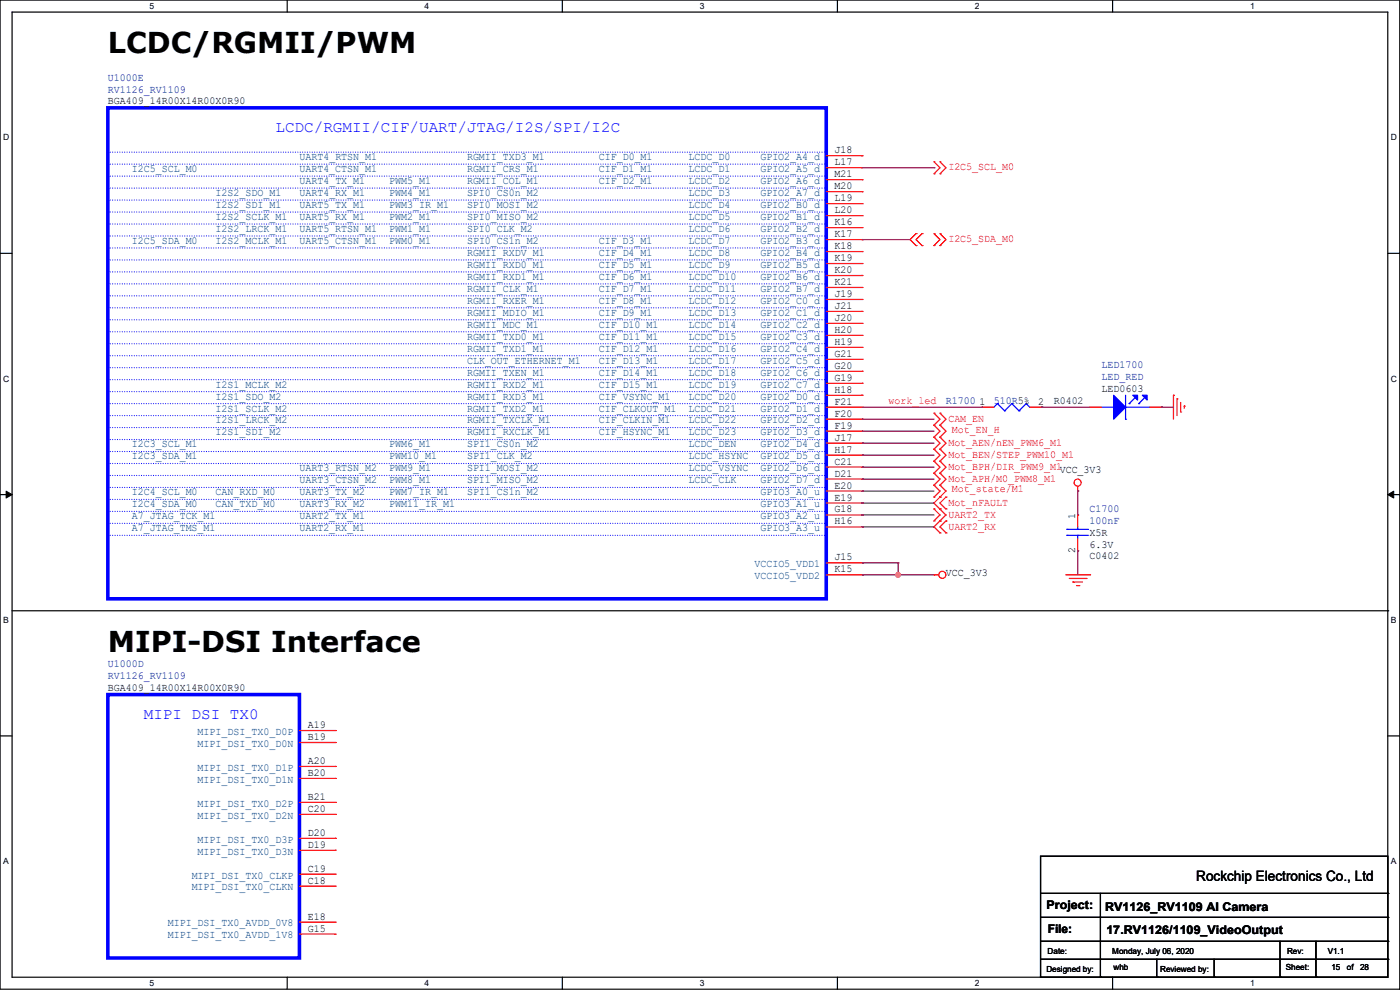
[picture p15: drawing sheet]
<svg xmlns="http://www.w3.org/2000/svg" width="297mm" height="210mm" viewBox="0 0 297 210" stroke-linecap="round" stroke-linejoin="round" font-family="sans-serif">
<defs><g id="words">
<g font-size="6.1">
<text x="22.9" y="11.2">LCDC/RGMII/PWM</text>
<text x="22.9" y="138.2">MIPI-DSI Interface</text>
</g>
<g font-size="3.3" fill="#00f">
<text x="58.4" y="28.1">LCDC/RGMII/CIF/UART/JTAG/I2S/SPI/I2C</text>
<text x="30.5" y="152.5">MIPI DSI TX0</text>
</g>
<text font-size="3" x="253.8" y="186.9">Rockchip Electronics Co., Ltd</text>
<g font-size="2.5">
<text x="222" y="192.9">Project:</text>
<text x="222.3" y="198">File:</text>
<text x="234.5" y="193.1">RV1126_RV1109 AI Camera</text>
<text x="234.7" y="198.2">17.RV1126/1109_VideoOutput</text>
</g>
<g font-size="2.3" fill="#000080">
<text x="22.9" y="17.1">U1000E</text>
<text x="22.9" y="19.6">RV1126_RV1109</text>
<text x="233.7" y="78">LED1700</text>
<text x="233.7" y="80.6">LED_RED</text>
<text x="200.7" y="85.7">R1700</text>
<text x="210.8" y="85.7">510R5%</text>
<text x="231.2" y="108.5">C1700</text>
<text x="231.2" y="111.1">100nF</text>
<text x="22.9" y="141.5">U1000D</text>
<text x="22.9" y="144.1">RV1126_RV1109</text>
</g>
<g font-size="2.3">
<text x="22.9" y="22.2">BGA409_14R00X14R00X0R90</text>
<text x="177.1" y="32.5">J18</text>
<text x="177.1" y="35.1">L17</text>
<text x="177.1" y="37.6">M21</text>
<text x="177.1" y="40.1">M20</text>
<text x="177.1" y="42.7">L19</text>
<text x="177.1" y="45.2">L20</text>
<text x="177.1" y="47.8">K16</text>
<text x="177.1" y="50.3">K17</text>
<text x="177.1" y="52.8">K18</text>
<text x="177.1" y="55.4">K19</text>
<text x="177.1" y="57.9">K20</text>
<text x="177.1" y="60.5">K21</text>
<text x="177.1" y="63">J19</text>
<text x="177.1" y="65.5">J21</text>
<text x="177.1" y="68.1">J20</text>
<text x="177.1" y="70.6">H20</text>
<text x="177.1" y="73.2">H19</text>
<text x="177.1" y="75.7">G21</text>
<text x="177.1" y="78.2">G20</text>
<text x="177.1" y="80.8">G19</text>
<text x="177.1" y="83.3">H18</text>
<text x="233.7" y="83.1">LED0603</text>
<text x="177.1" y="85.9">F21</text>
<text x="177.1" y="88.4">F20</text>
<text x="207.8" y="85.9">1</text>
<text x="220.2" y="85.9">2</text>
<text x="223.5" y="85.7">R0402</text>
<text x="177.1" y="90.9">F19</text>
<text x="177.1" y="93.5">J17</text>
<text x="177.1" y="96">H17</text>
<text x="177.1" y="98.6">C21</text>
<text x="177.1" y="101.1">D21</text>
<text x="224.8" y="100.4">VCC_3V3</text>
<text x="177.1" y="103.6">E20</text>
<text x="177.1" y="106.2">E19</text>
<text x="177.1" y="108.7">G18</text>
<text x="177.1" y="111.3">H16</text>
<text x="228.1" y="110" transform="rotate(-90 228.1 110)">1</text>
<text x="231.2" y="113.6">X5R</text>
<text x="177.1" y="118.9">J15</text>
<text x="228.1" y="117.4" transform="rotate(-90 228.1 117.4)">2</text>
<text x="231.2" y="118.7">C0402</text>
<text x="231.2" y="116.1">6.3V</text>
<text x="177.1" y="121.4">K15</text>
<text x="200.7" y="122.2">VCC_3V3</text>
<text x="22.9" y="146.6">BGA409_14R00X14R00X0R90</text>
<text x="65.3" y="154.4">A19</text>
<text x="65.3" y="157">B19</text>
<text x="65.3" y="164.6">B20</text>
<text x="65.3" y="162.1">A20</text>
<text x="65.3" y="172.2">C20</text>
<text x="65.3" y="169.7">B21</text>
<text x="65.3" y="179.8">D19</text>
<text x="65.3" y="177.3">D20</text>
<text x="65.3" y="184.9">C19</text>
<text x="65.3" y="187.5">C18</text>
<text x="65.3" y="195.1">E18</text>
<text x="65.3" y="197.6">G15</text>
</g>
<g font-size="2.3" fill="#004080">
<text x="63.5" y="34">UART4_RTSN_M1</text>
<text x="99.1" y="34">RGMII_TXD3_M1</text>
<text x="127" y="34">CIF_D0_M1</text>
<text x="146.1" y="34">LCDC_D0</text>
<text x="161.3" y="34">GPIO2_A4_d</text>
<text x="28" y="36.5">I2C5_SCL_M0</text>
<text x="45.7" y="41.6">I2S2_SDO_M1</text>
<text x="63.5" y="36.5">UART4_CTSN_M1</text>
<text x="63.5" y="41.6">UART4_RX_M1</text>
<text x="63.5" y="39">UART4_TX_M1</text>
<text x="82.6" y="41.6">PWM4_M1</text>
<text x="82.6" y="39">PWM5_M1</text>
<text x="99.1" y="41.6">SPI0_CS0n_M2</text>
<text x="99.1" y="39">RGMII_COL_M1</text>
<text x="99.1" y="36.5">RGMII_CRS_M1</text>
<text x="127" y="39">CIF_D2_M1</text>
<text x="127" y="36.5">CIF_D1_M1</text>
<text x="146.1" y="36.5">LCDC_D1</text>
<text x="146.1" y="41.6">LCDC_D3</text>
<text x="146.1" y="39">LCDC_D2</text>
<text x="161.3" y="41.6">GPIO2_A7_d</text>
<text x="161.3" y="39">GPIO2_A6_d</text>
<text x="161.3" y="36.5">GPIO2_A5_d</text>
<text x="45.7" y="44.1">I2S2_SDI_M1</text>
<text x="45.7" y="46.7">I2S2_SCLK_M1</text>
<text x="63.5" y="44.1">UART5_TX_M1</text>
<text x="63.5" y="46.7">UART5_RX_M1</text>
<text x="82.6" y="44.1">PWM3_IR_M1</text>
<text x="82.6" y="46.7">PWM2_M1</text>
<text x="99.1" y="44.1">SPI0_MOSI_M2</text>
<text x="99.1" y="46.7">SPI0_MISO_M2</text>
<text x="146.1" y="44.1">LCDC_D4</text>
<text x="146.1" y="46.7">LCDC_D5</text>
<text x="161.3" y="44.1">GPIO2_B0_d</text>
<text x="161.3" y="46.7">GPIO2_B1_d</text>
<text x="28" y="51.7">I2C5_SDA_M0</text>
<text x="45.7" y="51.7">I2S2_MCLK_M1</text>
<text x="45.7" y="49.2">I2S2_LRCK_M1</text>
<text x="63.5" y="51.7">UART5_CTSN_M1</text>
<text x="63.5" y="49.2">UART5_RTSN_M1</text>
<text x="82.6" y="51.7">PWM0_M1</text>
<text x="82.6" y="49.2">PWM1_M1</text>
<text x="99.1" y="49.2">SPI0_CLK_M2</text>
<text x="99.1" y="51.7">SPI0_CS1n_M2</text>
<text x="127" y="51.7">CIF_D3_M1</text>
<text x="146.1" y="51.7">LCDC_D7</text>
<text x="146.1" y="49.2">LCDC_D6</text>
<text x="161.3" y="49.2">GPIO2_B2_d</text>
<text x="161.3" y="51.7">GPIO2_B3_d</text>
<text x="99.1" y="54.3">RGMII_RXDV_M1</text>
<text x="99.1" y="56.8">RGMII_RXD0_M1</text>
<text x="99.1" y="59.4">RGMII_RXD1_M1</text>
<text x="127" y="54.3">CIF_D4_M1</text>
<text x="127" y="56.8">CIF_D5_M1</text>
<text x="127" y="59.4">CIF_D6_M1</text>
<text x="146.1" y="54.3">LCDC_D8</text>
<text x="146.1" y="56.8">LCDC_D9</text>
<text x="146.1" y="59.4">LCDC_D10</text>
<text x="161.3" y="54.3">GPIO2_B4_d</text>
<text x="161.3" y="56.8">GPIO2_B5_d</text>
<text x="161.3" y="59.4">GPIO2_B6_d</text>
<text x="99.1" y="61.9">RGMII_CLK_M1</text>
<text x="99.1" y="64.4">RGMII_RXER_M1</text>
<text x="127" y="61.9">CIF_D7_M1</text>
<text x="127" y="64.4">CIF_D8_M1</text>
<text x="146.1" y="61.9">LCDC_D11</text>
<text x="146.1" y="64.4">LCDC_D12</text>
<text x="161.3" y="61.9">GPIO2_B7_d</text>
<text x="161.3" y="64.4">GPIO2_C0_d</text>
<text x="99.1" y="67">RGMII_MDIO_M1</text>
<text x="99.1" y="69.5">RGMII_MDC_M1</text>
<text x="127" y="67">CIF_D9_M1</text>
<text x="127" y="69.5">CIF_D10_M1</text>
<text x="146.1" y="67">LCDC_D13</text>
<text x="146.1" y="69.5">LCDC_D14</text>
<text x="161.3" y="67">GPIO2_C1_d</text>
<text x="161.3" y="69.5">GPIO2_C2_d</text>
<text x="99.1" y="72.1">RGMII_TXD0_M1</text>
<text x="99.1" y="74.6">RGMII_TXD1_M1</text>
<text x="99.1" y="77.1">CLK_OUT_ETHERNET_M1</text>
<text x="127" y="72.1">CIF_D11_M1</text>
<text x="127" y="74.6">CIF_D12_M1</text>
<text x="127" y="77.1">CIF_D13_M1</text>
<text x="146.1" y="72.1">LCDC_D15</text>
<text x="146.1" y="74.6">LCDC_D16</text>
<text x="146.1" y="77.1">LCDC_D17</text>
<text x="161.3" y="72.1">GPIO2_C3_d</text>
<text x="161.3" y="74.6">GPIO2_C4_d</text>
<text x="161.3" y="77.1">GPIO2_C5_d</text>
<text x="45.7" y="82.2">I2S1_MCLK_M2</text>
<text x="99.1" y="82.2">RGMII_RXD2_M1</text>
<text x="99.1" y="79.7">RGMII_TXEN_M1</text>
<text x="127" y="79.7">CIF_D14_M1</text>
<text x="127" y="82.2">CIF_D15_M1</text>
<text x="146.1" y="79.7">LCDC_D18</text>
<text x="146.1" y="82.2">LCDC_D19</text>
<text x="161.3" y="79.7">GPIO2_C6_d</text>
<text x="161.3" y="82.2">GPIO2_C7_d</text>
<text x="45.7" y="84.8">I2S1_SDO_M2</text>
<text x="45.7" y="87.3">I2S1_SCLK_M2</text>
<text x="45.7" y="89.8">I2S1_LRCK_M2</text>
<text x="99.1" y="84.8">RGMII_RXD3_M1</text>
<text x="99.1" y="87.3">RGMII_TXD2_M1</text>
<text x="99.1" y="89.8">RGMII_TXCLK_M1</text>
<text x="127" y="84.8">CIF_VSYNC_M1</text>
<text x="127" y="87.3">CIF_CLKOUT_M1</text>
<text x="127" y="89.8">CIF_CLKIN_M1</text>
<text x="146.1" y="84.8">LCDC_D20</text>
<text x="146.1" y="87.3">LCDC_D21</text>
<text x="146.1" y="89.8">LCDC_D22</text>
<text x="161.3" y="84.8">GPIO2_D0_d</text>
<text x="161.3" y="87.3">GPIO2_D1_d</text>
<text x="161.3" y="89.8">GPIO2_D2_d</text>
<text x="28" y="94.9">I2C3_SCL_M1</text>
<text x="45.7" y="92.4">I2S1_SDI_M2</text>
<text x="82.6" y="94.9">PWM6_M1</text>
<text x="99.1" y="92.4">RGMII_RXCLK_M1</text>
<text x="99.1" y="94.9">SPI1_CS0n_M2</text>
<text x="127" y="92.4">CIF_HSYNC_M1</text>
<text x="146.1" y="94.9">LCDC_DEN</text>
<text x="146.1" y="92.4">LCDC_D23</text>
<text x="161.3" y="92.4">GPIO2_D3_d</text>
<text x="161.3" y="94.9">GPIO2_D4_d</text>
<text x="28" y="97.5">I2C3_SDA_M1</text>
<text x="63.5" y="100">UART3_RTSN_M2</text>
<text x="82.6" y="97.5">PWM10_M1</text>
<text x="82.6" y="100">PWM9_M1</text>
<text x="99.1" y="100">SPI1_MOSI_M2</text>
<text x="99.1" y="97.5">SPI1_CLK_M2</text>
<text x="146.1" y="97.5">LCDC_HSYNC</text>
<text x="146.1" y="100">LCDC_VSYNC</text>
<text x="161.3" y="100">GPIO2_D6_d</text>
<text x="161.3" y="97.5">GPIO2_D5_d</text>
<text x="28" y="105.1">I2C4_SCL_M0</text>
<text x="28" y="107.6">I2C4_SDA_M0</text>
<text x="45.7" y="105.1">CAN_RXD_M0</text>
<text x="45.7" y="107.6">CAN_TXD_M0</text>
<text x="63.5" y="105.1">UART3_TX_M2</text>
<text x="63.5" y="107.6">UART3_RX_M2</text>
<text x="63.5" y="102.5">UART3_CTSN_M2</text>
<text x="82.6" y="105.1">PWM7_IR_M1</text>
<text x="82.6" y="107.6">PWM11_IR_M1</text>
<text x="82.6" y="102.5">PWM8_M1</text>
<text x="99.1" y="102.5">SPI1_MISO_M2</text>
<text x="99.1" y="105.1">SPI1_CS1n_M2</text>
<text x="146.1" y="102.5">LCDC_CLK</text>
<text x="161.3" y="102.5">GPIO2_D7_d</text>
<text x="161.3" y="105.1">GPIO3_A0_u</text>
<text x="161.3" y="107.6">GPIO3_A1_u</text>
<text x="28" y="110.2">A7_JTAG_TCK_M1</text>
<text x="28" y="112.7">A7_JTAG_TMS_M1</text>
<text x="63.5" y="110.2">UART2_TX_M1</text>
<text x="63.5" y="112.7">UART2_RX_M1</text>
<text x="161.3" y="110.2">GPIO3_A2_u</text>
<text x="161.3" y="112.7">GPIO3_A3_u</text>
<text x="160" y="120.3">VCCIO5_VDD1</text>
<text x="160" y="122.9">VCCIO5_VDD2</text>
<text x="41.9" y="155.9">MIPI_DSI_TX0_D0P</text>
<text x="41.9" y="158.4">MIPI_DSI_TX0_D0N</text>
<text x="41.9" y="166">MIPI_DSI_TX0_D1N</text>
<text x="41.9" y="163.5">MIPI_DSI_TX0_D1P</text>
<text x="41.9" y="173.7">MIPI_DSI_TX0_D2N</text>
<text x="41.9" y="171.1">MIPI_DSI_TX0_D2P</text>
<text x="41.9" y="178.7">MIPI_DSI_TX0_D3P</text>
<text x="41.9" y="181.3">MIPI_DSI_TX0_D3N</text>
<text x="40.7" y="188.9">MIPI_DSI_TX0_CLKN</text>
<text x="40.7" y="186.4">MIPI_DSI_TX0_CLKP</text>
<text x="35.6" y="196.5">MIPI_DSI_TX0_AVDD_0V8</text>
<text x="35.6" y="199.1">MIPI_DSI_TX0_AVDD_1V8</text>
</g>
<g font-size="2.3" fill="#f00">
<text x="201.2" y="36.1">I2C5_SCL_M0</text>
<text x="201.2" y="51.4">I2C5_SDA_M0</text>
<text x="188.5" y="85.8">work_led</text>
<text x="201.2" y="89.5">CAM_EN</text>
<text x="201.2" y="94.6">Mot_AEN/nEN_PWM6_M1</text>
<text x="202" y="91.8">Mot_EN_H</text>
<text x="201.2" y="97.1">Mot_BEN/STEP_PWM10_M1</text>
<text x="201.2" y="99.6">Mot_BPH/DIR_PWM9_M1</text>
<text x="201.2" y="102.2">Mot_APH/M0_PWM8_M1</text>
<text x="201.2" y="107.3">Mot_nFAULT</text>
<text x="202" y="104.5">Mot_state/M1</text>
<text x="201.2" y="109.8">UART2_TX</text>
<text x="201.2" y="112.3">UART2_RX</text>
</g>
<g font-size="1.8">
<text x="31.7" y="1.9">5</text>
<text x="90.1" y="1.9">4</text>
<text x="148.5" y="1.9">3</text>
<text x="206.8" y="1.9">2</text>
<text x="265.2" y="1.9">1</text>
<text x=".7" y="29.8">D</text>
<text x="295.1" y="29.8">D</text>
<text x=".7" y="81">C</text>
<text x="295.1" y="81">C</text>
<text x=".7" y="132.1">B</text>
<text x="295.1" y="132.1">B</text>
<text x=".7" y="183.3">A</text>
<text x="295.1" y="183.3">A</text>
<text x="222.3" y="202.3">Date:</text>
<text x="236" y="202.3">Monday, July 06, 2020</text>
<text x="273" y="202.3">Rev:</text>
<text x="281.7" y="202.3">V1.1</text>
<text x="31.7" y="209.2">5</text>
<text x="90.1" y="209.2">4</text>
<text x="148.5" y="209.2">3</text>
<text x="206.8" y="209.2">2</text>
<text x="222" y="206.1">Designed by:</text>
<text x="236.2" y="205.8">whb</text>
<text x="246.1" y="206.1">Reviewed by:</text>
<text x="265.2" y="209.2">1</text>
<text x="272.8" y="205.8">Sheet:</text>
<text x="282.4" y="205.8">15</text>
<text x="285.7" y="205.8">of</text>
<text x="288.5" y="205.8">28</text>
</g>
</g></defs>
<path d="M0 0h296.9v209.8h-296.9zM2.6 2.6h291.8v204.7h-291.8z" fill="none" stroke="#000" stroke-width=".25"/>
<g fill="#fff">
<path d="M31.7 .3h1v2h-1z"/>
<path d="M31.7 207.5h1v2.1h-1z"/>
</g>
<path d="M60.9 0v2.6M60.9 207.3v2.5" fill="none" stroke="#000" stroke-width=".25"/>
<g fill="#fff">
<path d="M90.1 .3h1v2h-1z"/>
<path d="M90.1 207.5h1v2.1h-1z"/>
</g>
<path d="M119.3 0v2.6M119.3 207.3v2.5" fill="none" stroke="#000" stroke-width=".25"/>
<g fill="#fff">
<path d="M148.5 .3h1v2h-1z"/>
<path d="M148.5 207.5h1v2.1h-1z"/>
</g>
<path d="M177.7 0v2.6M177.7 207.3v2.5" fill="none" stroke="#000" stroke-width=".25"/>
<g fill="#fff">
<path d="M206.8 .3h1v2h-1z"/>
<path d="M206.8 207.5h1v2.1h-1z"/>
</g>
<path d="M236 0v2.6M236 207.3v2.5" fill="none" stroke="#000" stroke-width=".25"/>
<g fill="#fff">
<path d="M265.2 .3h1v2h-1z"/>
<path d="M265.2 207.5h1v2.1h-1z"/>
<path d="M.7 28.2h1.2v2h-1.2z"/>
<path d="M295 28.2h1.3v2h-1.3z"/>
<path d="M.7 79.3h1.2v2.1h-1.2z"/>
<path d="M295 79.3h1.3v2.1h-1.3z"/>
</g>
<path d="M0 53.7h2.6M294.4 53.7h2.5" fill="none" stroke="#000" stroke-width=".25"/>
<g fill="#fff">
<path d="M.7 130.5h1.2v2h-1.2z"/>
<path d="M295 130.5h1.2v2h-1.2z"/>
</g>
<path d="M0 104.9h2.6M294.4 104.9h2.5" fill="none" stroke="#000" stroke-width=".25"/>
<path d="M1.3 104.2l1.3 .7-1.3 .7zM294.4 104.9l1.3-.7v1.4z" fill="#000" stroke="#000" stroke-width=".21"/>
<g fill="#fff">
<path d="M.7 181.7h1.2v2h-1.2z"/>
<path d="M295 181.7h1.2v2h-1.2z"/>
</g>
<g fill="none" stroke="#000" stroke-width=".25">
<path d="M2.6 129.6h291.8M294.4 129.6h.1M0 156.1h2.6M294.4 156.1h2.5M220.7 181.6h73.7v25.7h-73.7zM220.7 189.5h73.7M220.7 194.6h73.7M220.7 199.7h73.7M233.4 189.5v17.8M271.5 199.7v7.6M279.2 199.7v7.6M294.4 189.5h.1"/>
<path d="M294.4 194.6h.1M294.4 199.7h.1M220.7 203.5h73.7M233.4 207.3h.1M245.4 207.3h.1M245.4 203.5v3.8M257.6 207.3h.1M257.6 203.5v3.8M271.5 207.3h.1M279.2 207.3h.1M294.4 203.5h.1"/>
</g>
<g fill="none" stroke="#f00" stroke-width=".25">
<path d="M175.3 33h7.6M175.3 35.6h7.6M175.3 38.1h7.6M182.9 33h.1M182.9 35.6h.1M182.9 38.1h.1M198.1 36.9h.1M198.1 34.3h.1M198.1 34.3l1.3 1.3-1.3 1.3M199.4 36.9h.1M199.4 34.3h.1M199.4 34.3l1.3 1.3-1.3 1.3"/>
<path d="M175.3 40.7h7.6M175.3 43.2h7.6M175.3 45.7h7.6M175.3 48.3h7.6M175.3 50.8h7.6M175.3 53.4h7.6M175.3 55.9h7.6M175.3 58.4h7.6M182.9 40.7h.1M182.9 43.2h.1M182.9 45.7h.1M182.9 48.3h.1"/>
<path d="M182.9 50.8h.1M182.9 53.4h.1M182.9 55.9h.1M182.9 58.4h.1M194.3 49.6h.1M194.3 52.1h.1M194.3 49.6l-1.2 1.2 1.2 1.3M195.6 52.1h.1M195.6 49.6h.1M195.6 49.6l-1.3 1.2 1.3 1.3M198.1 52.1h.1M198.1 49.6h.1"/>
<path d="M198.1 49.6l1.3 1.2-1.3 1.3M199.4 52.1h.1M199.4 49.6h.1M199.4 49.6l1.3 1.2-1.3 1.3M175.3 61h7.6M175.3 63.5h7.6M175.3 66.1h7.6M175.3 68.6h7.6M175.3 71.1h7.6M175.3 73.7h7.6M175.3 76.2h7.6M175.3 78.8h7.6"/>
<path d="M182.9 61h.1M182.9 63.5h.1M182.9 66.1h.1M182.9 68.6h.1M182.9 71.1h.1M182.9 73.7h.1M182.9 76.2h.1M182.9 78.8h.1M175.3 86.4h7.6M175.3 81.3h7.6M175.3 83.8h7.6M175.3 88.9h7.6"/>
<path d="M175.3 91.5h7.6M175.3 94h7.6M175.3 96.5h7.6M175.3 99.1h7.6M182.9 81.3h.1M182.9 83.8h.1M182.9 86.4h.1M182.9 88.9h.1M182.9 91.5h.1M182.9 94h.1M182.9 96.5h.1M182.9 99.1h.1"/>
<path d="M198.1 95.3h.1M198.1 92.7h.1M198.1 97.8h.1M198.1 90.2h.1M198.1 87.7h.1M198.1 92.7l1.3 1.3-1.3 1.3M198.1 95.3l1.3 1.2-1.3 1.3M198.1 97.8l1.3 1.3-1.3 1.3M198.1 90.2l1.3 1.3-1.3 1.2M198.1 87.7l1.3 1.2-1.3 1.3M199.4 95.3h.1M199.4 92.7h.1"/>
<path d="M199.4 97.8h.1M199.4 90.2h.1M199.4 87.7h.1M199.4 92.7l1.3 1.3-1.3 1.3M199.4 95.3l1.3 1.2-1.3 1.3M199.4 97.8l1.3 1.3-1.3 1.3M199.4 90.2l1.3 1.3-1.3 1.2M199.4 87.7l1.3 1.2-1.3 1.3M208.3 86.4h.1M208.3 86.4h2.5M218.5 86.4h2.5M221 86.4h.1"/>
<path d="M231.2 86.4h.1M231.2 86.4h2.5M243.9 86.4h2.5M246.4 86.4h.1M248.9 83.8h.1M248.9 83.8v5.1M249.7 84.6h.1M249.7 84.6v3.6M250.5 87.4h.1M250.5 85.4v2M251.2 86.1h.1M251.2 86.1v.5"/>
<path d="M175.3 101.6h7.6M175.3 104.2h7.6M175.3 106.7h7.6M175.3 109.2h7.6M175.3 111.8h7.6M175.3 119.4h7.6M182.9 101.6h.1M182.9 104.2h.1M182.9 106.7h.1M182.9 109.2h.1M182.9 111.8h.1M182.9 119.4h.1"/>
<path d="M198.1 110.5h.1M198.1 108h.1M198.1 100.4h.1M198.1 102.9h.1M198.1 105.4h.1M198.1 108l1.3 1.2-1.3 1.3M198.1 100.4l1.3 1.2-1.3 1.3M198.1 102.9l1.3 1.3-1.3 1.2M199.4 110.5h.1M199.4 108h.1M199.4 113.1h.1M199.4 100.4h.1"/>
<path d="M199.4 102.9h.1M199.4 105.4h.1M199.4 102.9l1.3 1.3-2.6 2.5 2.6 2.5-2.6 2.6 1.3 1.3M199.4 100.4l1.3 1.2-1.3 1.3M200.7 113.1h.1M200.7 110.5h.1M200.7 108h.1M200.7 105.4h.1M200.7 110.5l-1.3 1.3 1.3 1.3M200.7 105.4l-1.3 1.3 1.3 1.3M228.6 104.2h.1M228.6 109.2h.1"/>
<path d="M228.6 116.9h.1M228.6 103.1v1.1M228.6 109.2v2.6M228.6 114.3v2.6M175.3 121.9h7.6M182.9 121.9h.1M198.1 121.9h.1M198.1 121.9h1.1M226.1 121.9h5.1M226.8 122.7h3.6M227.6 123.5h.1M227.6 123.5h2"/>
<path d="M228.4 124.2h.5M228.9 124.2h.1M230.4 122.7h.1M231.2 121.9h.1M63.5 157.5h7.6M63.5 155h7.6M71.1 157.5h.1M71.1 155h.1M63.5 165.1h7.6M63.5 162.6h7.6M63.5 172.7h7.6M63.5 170.2h7.6"/>
<path d="M63.5 177.8h7.6M71.1 165.1h.1M71.1 162.6h.1M71.1 172.7h.1M71.1 170.2h.1M71.1 177.8h.1M63.5 180.4h7.6M63.5 195.6h7.6M63.5 198.1h7.6M63.5 188h7.6M63.5 185.4h7.6M71.1 180.4h.1"/>
<path d="M71.1 195.6h.1M71.1 198.1h.1M71.1 188h.1M71.1 185.4h.1"/>
<circle cx="228.6" cy="102.4" r=".75"/>
<circle cx="199.9" cy="121.9" r=".75"/>
</g>
<g fill="none" stroke="#00f" stroke-width=".25">
<path d="M211.6 85.6h.1M211.6 85.6l-.8 .8M211.6 85.6l1.5 1.5M213.1 87.1h.1M214.7 85.6h.1M214.7 85.6l-1.6 1.5M214.7 85.6l1.5 1.5M216.2 87.1h.1M217.7 85.6h.1M217.7 85.6l-1.5 1.5M217.7 85.6l.8 .8M218.5 86.4h.1"/>
<path d="M233.7 86.4h2.5M236.2 86.4h.1M238.8 88.9h.1M238.8 83.8v5.1M238.8 86.4h5.1M239.5 85.6h.1M240.8 84.3l-1.3 1.3M241.6 85.6h.1M242.8 84.3l-1.2 1.3M243.9 86.4h.1M226.3 113.6h.1M226.3 112.3h.1"/>
<path d="M226.3 113.6h4.6M226.3 112.3h4.6M228.6 112.3h.1M228.6 113.6h.1M228.6 111.8v.5M228.6 113.6v.7"/>
</g>
<g fill="#00f" stroke="#00f" stroke-width=".25">
<path d="M236.2 83.8l2.6 2.6-2.6 2.5z"/>
<path d="M240.3 83.8h1v1.1z"/>
<path d="M242.3 83.8h1.1v1.1z"/>
</g>
<path d="M22.9 22.9h152.4v104.1h-152.4zM22.9 147.3h40.6v55.9h-40.6z" fill="none" stroke="#00f" stroke-width=".76"/>
<g fill="none" stroke="#00f" stroke-width=".25" stroke-dasharray="0 .5">
<path d="M22.9 32.3h152.4M22.9 34.8h152.4M22.9 37.4h152.4M22.9 39.9h152.4M175.3 32.3h.1M175.3 34.8h.1M175.3 37.4h.1M175.3 39.9h.1M22.9 42.4h152.4M22.9 45h152.4M22.9 47.5h152.4M22.9 50.1h152.4"/>
<path d="M22.9 52.6h152.4M22.9 55.1h152.4M22.9 57.7h152.4M175.3 42.4h.1M175.3 45h.1M175.3 47.5h.1M175.3 50.1h.1M175.3 52.6h.1M175.3 55.1h.1M175.3 57.7h.1M22.9 60.2h152.4M22.9 62.8h152.4"/>
<path d="M22.9 65.3h152.4M22.9 67.8h152.4M22.9 70.4h152.4M22.9 72.9h152.4M22.9 75.5h152.4M22.9 78h152.4M175.3 60.2h.1M175.3 62.8h.1M175.3 65.3h.1M175.3 67.8h.1M175.3 70.4h.1M175.3 72.9h.1"/>
<path d="M175.3 75.5h.1M175.3 78h.1M22.9 80.5h152.4M22.9 83.1h152.4M22.9 85.6h152.4M22.9 88.2h152.4M22.9 90.7h152.4M22.9 93.2h152.4M22.9 95.8h152.4M22.9 98.3h152.4M175.3 80.5h.1M175.3 83.1h.1"/>
<path d="M175.3 85.6h.1M175.3 88.2h.1M175.3 90.7h.1M175.3 93.2h.1M175.3 95.8h.1M175.3 98.3h.1M22.9 113.6h152.4M22.9 111h152.4M22.9 108.5h152.4M22.9 105.9h152.4M22.9 100.9h152.4M22.9 103.4h152.4"/>
<path d="M175.3 113.6h.1M175.3 111h.1M175.3 108.5h.1M175.3 105.9h.1M175.3 100.9h.1M175.3 103.4h.1"/>
</g>
<g fill="none" stroke="#800040" stroke-width=".25">
<path d="M182.9 35.6h15.2M198.1 35.6h.1M182.9 50.8h.1M182.9 50.8h10.2M182.9 94h.1M182.9 96.5h.1M182.9 99.1h.1M182.9 91.5h.1M182.9 88.9h.1M182.9 94h15.2M182.9 96.5h15.2M182.9 99.1h15.2"/>
<path d="M182.9 91.5h15.2M182.9 88.9h15.2M182.9 86.4h25.4M208.3 86.4h.1M221 86.4h.1M221 86.4h10.2M246.4 86.4h.1M246.4 86.4h2.5M182.9 111.8h.1M182.9 109.2h.1M182.9 119.4h.1M182.9 101.6h.1"/>
<path d="M182.9 104.2h.1M182.9 106.7h.1M182.9 111.8h15.2M182.9 109.2h15.2M182.9 119.4h7.6M182.9 101.6h15.2M182.9 104.2h15.2M182.9 106.7h15.2M190.5 119.4h.1M190.5 119.4v2.5M228.6 104.2h.1M228.6 116.9h.1"/>
<path d="M228.6 104.2v5M228.6 116.9v5M182.9 121.9h.1M182.9 121.9h15.2M190.5 121.9h.1"/>
</g>
<circle cx="190.5" cy="121.9" r=".5" fill="#f0f" stroke="#f0f" stroke-width=".25"/>
<use href="#words"/>
</svg>
